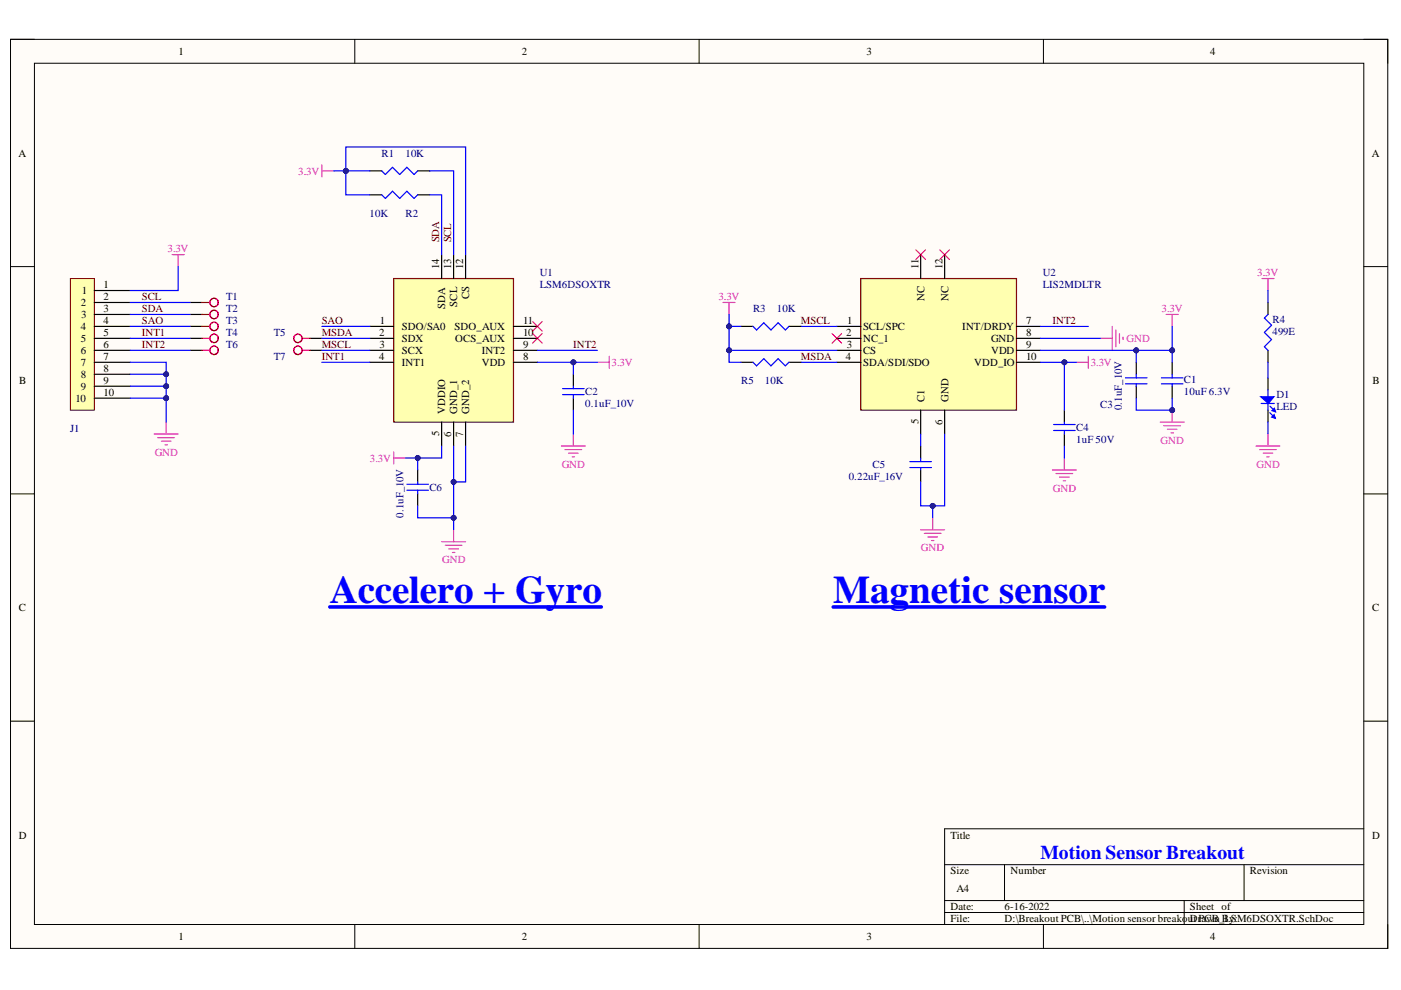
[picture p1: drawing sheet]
<svg xmlns="http://www.w3.org/2000/svg" width="297mm" height="210mm" viewBox="0 0 297 210" stroke-linecap="round" stroke-linejoin="round" font-family="sans-serif">
<defs><g id="words">
<g font-size="8.3" fill="#00f">
<text x="69.9" y="127.8">Accelero + Gyro</text>
<text x="176.6" y="127.8">Magnetic sensor</text>
</g>
<text font-size="4.1" fill="#00f" x="220.6" y="182.2">Motion Sensor Breakout</text>
<g font-size="2.3">
<text x="37.9" y="11.6">1</text>
<text x="110.6" y="11.6">2</text>
<text x="183.7" y="11.6">3</text>
<text x="256.6" y="11.6">4</text>
<text x="3.9" y="33.3">A</text>
<text x="290.8" y="33.3">A</text>
<text x="93.1" y="57.1" transform="rotate(-90 93.1 57.1)">14</text>
<text x="95.7" y="57.1" transform="rotate(-90 95.7 57.1)">13</text>
<text x="98.2" y="57.1" transform="rotate(-90 98.2 57.1)">12</text>
<text x="194.7" y="57.1" transform="rotate(-90 194.7 57.1)">11</text>
<text x="199.8" y="57.1" transform="rotate(-90 199.8 57.1)">12</text>
<text x="17.2" y="64.9">2</text>
<text x="17.3" y="62.4">1</text>
<text x="22" y="61.1">1</text>
<text x="22" y="63.6">2</text>
<text x="94.4" y="65.4" transform="rotate(-90 94.4 65.4)">SDA</text>
<text x="96.9" y="65" transform="rotate(-90 96.9 65)">SCL</text>
<text x="99.5" y="63.5" transform="rotate(-90 99.5 63.5)">CS</text>
<text x="196" y="63.9" transform="rotate(-90 196 63.9)">NC</text>
<text x="201.1" y="63.9" transform="rotate(-90 201.1 63.9)">NC</text>
<text x="17.2" y="70">4</text>
<text x="17.2" y="67.4">3</text>
<text x="22" y="68.7">4</text>
<text x="22" y="66.2">3</text>
<text x="22" y="71.2">5</text>
<text x="80.4" y="71.2">2</text>
<text x="80.5" y="68.7">1</text>
<text x="85.2" y="70">SDO/SA0</text>
<text x="96.4" y="70">SDO_AUX</text>
<text x="110.9" y="71.2">10</text>
<text x="110.9" y="68.7">11</text>
<text x="179.4" y="71.2">2</text>
<text x="179.6" y="68.7">1</text>
<text x="183" y="70">SCL/SPC</text>
<text x="204" y="70">INT/DRDY</text>
<text x="217.6" y="68.7">7</text>
<text x="217.6" y="71.2">8</text>
<text x="17.2" y="72.5">5</text>
<text x="17.2" y="75">6</text>
<text x="17.2" y="77.6">7</text>
<text x="22" y="73.8">6</text>
<text x="22" y="76.3">7</text>
<text x="80.4" y="76.3">4</text>
<text x="80.5" y="73.8">3</text>
<text x="85.2" y="72.5">SDX</text>
<text x="85.2" y="75">SCX</text>
<text x="85.2" y="77.6">INT1</text>
<text x="96.5" y="72.5">OCS_AUX</text>
<text x="102.2" y="77.6">VDD</text>
<text x="102.2" y="75">INT2</text>
<text x="110.9" y="76.3">8</text>
<text x="110.9" y="73.8">9</text>
<text x="179.3" y="76.3">4</text>
<text x="179.5" y="73.8">3</text>
<text x="183" y="72.5">NC_1</text>
<text x="183" y="75">CS</text>
<text x="183" y="77.6">SDA/SDI/SDO</text>
<text x="206.6" y="77.6">VDD_IO</text>
<text x="210.1" y="72.5">GND</text>
<text x="210.1" y="75">VDD</text>
<text x="217.6" y="73.8">9</text>
<text x="217.6" y="76.3">10</text>
<text x="4.1" y="81.4">B</text>
<text x="17.2" y="80.1">8</text>
<text x="17.2" y="82.6">9</text>
<text x="22" y="78.8">8</text>
<text x="22" y="81.4">9</text>
<text x="22" y="83.9">10</text>
<text x="291" y="81.4">B</text>
<text x="16" y="85.2">10</text>
<text x="94.4" y="87.7" transform="rotate(-90 94.4 87.7)">VDDIO</text>
<text x="96.9" y="87.7" transform="rotate(-90 96.9 87.7)">GND_1</text>
<text x="99.5" y="87.7" transform="rotate(-90 99.5 87.7)">GND_2</text>
<text x="194.7" y="90" transform="rotate(-90 194.7 90)">5</text>
<text x="196" y="85.2" transform="rotate(-90 196 85.2)">C1</text>
<text x="201.1" y="85.2" transform="rotate(-90 201.1 85.2)">GND</text>
<text x="93.1" y="92.5" transform="rotate(-90 93.1 92.5)">5</text>
<text x="95.7" y="92.6" transform="rotate(-90 95.7 92.6)">6</text>
<text x="98.2" y="92.6" transform="rotate(-90 98.2 92.6)">7</text>
<text x="199.8" y="90.1" transform="rotate(-90 199.8 90.1)">6</text>
<text x="4" y="129.6">C</text>
<text x="290.9" y="129.6">C</text>
<text x="4" y="177.8">D</text>
<text x="201.5" y="177.8">Title</text>
<text x="290.9" y="177.8">D</text>
<text x="201.5" y="185.4">Size</text>
<text x="214.3" y="185.4">Number</text>
<text x="265" y="185.4">Revision</text>
<text x="202.8" y="189.2">A4</text>
<text x="201.5" y="193">Date:</text>
<text x="201.5" y="195.5">File:</text>
<text x="213" y="193">6-16-2022</text>
<text x="213" y="195.5">D:\Breakout PCB\..\Motion sensor breakouDtrawn By:</text>
<text x="252.3" y="193">Sheet of</text>
<text x="254.1" y="195.5">PCB_LSM6DSOXTR.SchDoc</text>
<text x="37.9" y="199.3">1</text>
<text x="110.6" y="199.3">2</text>
<text x="183.7" y="199.3">3</text>
<text x="256.6" y="199.3">4</text>
</g>
<g font-size="2.3" fill="#000080">
<text x="80.9" y="33.3">R1</text>
<text x="86" y="33.3">10K</text>
<text x="78.3" y="45.9">10K</text>
<text x="86" y="45.9">R2</text>
<text x="114.4" y="58.6">U1</text>
<text x="221.1" y="58.6">U2</text>
<text x="47.9" y="63.6">T1</text>
<text x="114.4" y="61.1">LSM6DSOXTR</text>
<text x="221.1" y="61.1">LIS2MDLTR</text>
<text x="47.9" y="66.2">T2</text>
<text x="47.9" y="68.7">T3</text>
<text x="47.9" y="71.2">T4</text>
<text x="58.1" y="71.2">T5</text>
<text x="159.7" y="66.2">R3</text>
<text x="164.7" y="66.2">10K</text>
<text x="269.8" y="68.5">R4</text>
<text x="269.8" y="71">499E</text>
<text x="47.9" y="73.8">T6</text>
<text x="58.1" y="76.3">T7</text>
<text x="124.1" y="83.7">C2</text>
<text x="157.1" y="81.4">R5</text>
<text x="162.2" y="81.4">10K</text>
<text x="251" y="81.1">C1</text>
<text x="251" y="83.7">10uF 6.3V</text>
<text x="124.1" y="86.2">0.1uF_10V</text>
<text x="233.3" y="86.4">C3</text>
<text x="237.8" y="86.9" transform="rotate(-90 237.8 86.9)">0.1uF_10V</text>
<text x="270.6" y="84.4">D1</text>
<text x="270.6" y="86.9">LED</text>
<text x="14.9" y="91.6">J1</text>
<text x="228.2" y="91.3">C4</text>
<text x="228.2" y="93.9">1uF 50V</text>
<text x="179.9" y="101.7">0.22uF_16V</text>
<text x="185" y="99.2">C5</text>
<text x="91" y="104">C6</text>
<text x="85.5" y="109.7" transform="rotate(-90 85.5 109.7)">0.1uF_10V</text>
</g>
<g font-size="2.3" fill="#f0f">
<text x="63.2" y="37.1">3.3V</text>
<text x="35.5" y="53.5">3.3V</text>
<text x="266.6" y="58.6">3.3V</text>
<text x="152.3" y="63.6">3.3V</text>
<text x="246.3" y="66.2">3.3V</text>
<text x="129.7" y="77.6">3.3V</text>
<text x="231.2" y="77.6">3.3V</text>
<text x="238.9" y="72.5">GND</text>
<text x="246" y="94.1">GND</text>
<text x="32.8" y="96.7">GND</text>
<text x="78.4" y="97.9">3.3V</text>
<text x="119.1" y="99.2">GND</text>
<text x="266.4" y="99.2">GND</text>
<text x="223.2" y="104.3">GND</text>
<text x="93.7" y="119.4">GND</text>
<text x="195.2" y="116.9">GND</text>
</g>
<g font-size="2.3" fill="#800000">
<text x="93.1" y="51.4" transform="rotate(-90 93.1 51.4)">SDA</text>
<text x="95.7" y="51.4" transform="rotate(-90 95.7 51.4)">SCL</text>
<text x="30.1" y="63.6">SCL</text>
<text x="30.1" y="66.2">SDA</text>
<text x="30.1" y="71.2">INT1</text>
<text x="30.1" y="68.7">SAO</text>
<text x="68.2" y="68.7">SAO</text>
<text x="68.2" y="71.2">MSDA</text>
<text x="169.8" y="68.7">MSCL</text>
<text x="223.1" y="68.7">INT2</text>
<text x="30.1" y="73.8">INT2</text>
<text x="68.2" y="76.3">INT1</text>
<text x="68.2" y="73.8">MSCL</text>
<text x="121.5" y="73.8">INT2</text>
<text x="169.8" y="76.3">MSDA</text>
</g>
</g></defs>
<path d="M2.2 8.3h292v192.8h-292z" fill-rule="evenodd" fill="#fffcf8"/>
<path d="M2.2 8.3h292v192.8h-292z" fill="none" stroke="#000" stroke-width=".21"/>
<path d="M7.3 13.4h281.9v182.6h-281.9z" fill-rule="evenodd" fill="#fffcf8"/>
<g fill="none" stroke="#000" stroke-width=".21">
<path d="M2.2 8.3h5.1M7.3 13.4h281.9v182.6h-281.9zM75.2 8.3v5.1M148.2 8.3v5.1M221.2 8.3v5.1M289.2 8.3h5v5.1M2.2 56.5h5.1M289.2 56.5h5M2.2 104.7h5.1M289.2 104.7h5M2.2 152.9h5.1M289.2 152.9h5"/>
<path d="M289.2 175.7h-88.9v20.3M75.2 196v5.1M148.2 196v5.1M200.3 183.3h88.9M200.3 190.9h88.9M200.3 193.5h88.9M213 183.3v7.6M221.2 196v5.1M251.1 190.9v5.1M263.8 183.3v7.6M294.2 196v5.1"/>
</g>
<path d="M83.5 59.1h25.4v30.4h-25.4z" fill-rule="evenodd" fill="#ffffb0"/>
<path d="M83.5 59.1h25.4v30.4h-25.4z" fill="none" stroke="#800000" stroke-width=".25"/>
<g fill="none" stroke="#000" stroke-width=".25">
<path d="M93.6 54v5.1M96.2 54v5.1M98.7 54v5.1M78.4 69.2h5.1M78.4 71.7h5.1M78.4 74.3h5.1M78.4 76.8h5.1M108.9 69.2h5M108.9 71.7h5M108.9 74.3h5M108.9 76.8h5M93.6 89.5v5.1"/>
<path d="M96.2 89.5v5.1M98.7 89.5v5.1"/>
</g>
<path d="M14.9 59.1h5.1v27.9h-5.1z" fill-rule="evenodd" fill="#ffffb0"/>
<path d="M14.9 59.1h5.1v27.9h-5.1z" fill="none" stroke="#800000" stroke-width=".21"/>
<g fill="none" stroke="#000" stroke-width=".25">
<path d="M78.4 36.2h2.5M88.6 36.2h2.5M78.4 41.3h2.5M88.6 41.3h2.5M20 69.2h7.6M20 61.6h7.6M20 64.1h7.6M20 66.7h7.6M20 71.7h7.6M20 74.3h7.6M20 76.8h7.6M20 79.4h7.6"/>
<path d="M40.3 69.2h2.6M40.3 64.1h2.6M40.3 66.7h2.6M40.3 71.7h2.6M40.3 74.3h2.6M65.7 71.7h2.5M65.7 74.3h2.5M121.6 79.4v2.5M20 81.9h7.6M20 84.4h7.6M88.6 99.6v2.6M121.6 84.4v2.6"/>
<path d="M88.6 104.7v2.5"/>
</g>
<g fill="none" stroke="#f0f" stroke-width=".25">
<path d="M68.2 35v2.5M68.2 36.2h2.6M36.5 54h2.5M37.8 54v2.5M126.6 76.8h2.6M129.2 75.5v2.6M32.7 92h5.1M33.5 92.8h3.5M34.2 93.6h2M35 94.3h.5M35.2 89.5v2.5M83.5 95.8v2.6"/>
<path d="M83.5 97.1h2.5M119 94.6h5.1M119.8 95.3h3.5M120.5 96.1h2.1M121.3 96.9h.5M121.6 92v2.6M93.6 114.9h5.1M94.4 115.6h3.5M95.2 116.4h2M95.9 117.1h.5M96.2 112.3v2.6"/>
</g>
<path d="M112.9 68.2l2.1 2M112.9 70.7l2.1 2.1M115 68.2l-2.1 2M115 70.7l-2.1 2.1" fill="none" stroke="#f00" stroke-width=".21"/>
<path d="M80.9 36.2l.8 .8 1.5-1.5 1.5 1.5 1.6-1.5 1.5 1.5 .8-.8M80.9 41.3l.8 .8 1.5-1.6 1.5 1.6 1.6-1.6 1.5 1.6 .8-.8M119.3 82.4h4.5M119.3 83.7h4.5M121.6 81.9v.5M121.6 83.7v.7M86.3 102.7h4.5M86.3 103.9h4.5M88.6 102.2v.5M88.6 103.9v.8" fill="none" stroke="#00f" stroke-width=".25"/>
<g fill="none" stroke="#f00" stroke-width=".25">
<path d="M42.9 64.1h1.5M42.9 66.7h1.5M42.9 69.2h1.5M42.9 71.7h1.5M42.9 74.3h1.5M64.2 71.7h1.5M64.2 74.3h1.5"/>
<circle cx="45.4" cy="71.7" r=".89"/>
<circle cx="45.4" cy="64.1" r=".89"/>
<circle cx="45.4" cy="69.2" r=".89"/>
<circle cx="45.4" cy="74.3" r=".89"/>
<circle cx="45.4" cy="66.7" r=".89"/>
<circle cx="45.4" cy="66.7" r=".9"/>
<circle cx="45.4" cy="74.3" r=".9"/>
<circle cx="63.2" cy="74.3" r=".89"/>
<circle cx="63.2" cy="71.7" r=".89"/>
</g>
<path d="M69.9 128.7h57.6" fill="none" stroke="#00f" stroke-width=".76"/>
<path d="M182.5 59.1h33v27.9h-33z" fill-rule="evenodd" fill="#ffffb0"/>
<path d="M182.5 59.1h33v27.9h-33z" fill="none" stroke="#800000" stroke-width=".25"/>
<g fill="none" stroke="#000" stroke-width=".25">
<path d="M195.2 54v5.1M200.3 54v5.1M177.4 69.2h5.1M177.4 71.7h5.1M177.4 74.3h5.1M177.4 76.8h5.1M215.5 69.2h5.1M215.5 71.7h5.1M215.5 74.3h5.1M215.5 76.8h5.1M195.2 87v5M195.2 94.6v2.5"/>
<path d="M195.2 99.6v2.6M200.3 87v5"/>
</g>
<g fill="none" stroke="#f0f" stroke-width=".25">
<path d="M153.3 64.1h2.5M154.6 64.1v2.6M228.2 76.8h2.5M230.7 75.6v2.5M247.3 66.7h2.5M248.5 66.7v2.5M223.1 99.6h5.1M225.7 97.1v2.5M246 89.5h5.1M246.7 90.3h3.6M247.5 91h2M248.3 91.8h.5"/>
<path d="M248.5 87v2.5M195.2 112.3h5.1M196 113.1h3.5M196.7 113.8h2.1M197.5 114.6h.5M197.7 109.8v2.5M223.9 100.4h3.6M224.7 101.2h2M225.4 101.9h.5"/>
</g>
<path d="M194.2 53l2 2M196.2 53l-2 2M199.3 53l2 2M201.3 53l-2 2M176.4 70.7l2 2.1M178.4 70.7l-2 2.1" fill="none" stroke="#f00" stroke-width=".21"/>
<path d="M192.9 99.1h4.6M192.9 97.9h4.6M195.2 97.1v.8M195.2 99.1v.5" fill="none" stroke="#00f" stroke-width=".25"/>
<circle cx="248.5" cy="87" r=".51" fill="#000080"/>
<circle cx="248.5" cy="87" r=".51" fill="none" stroke="#000080" stroke-width=".21"/>
<path d="M267.6 59.1h2.5M268.8 59.1v2.5M233.3 71.7h2.5M235.8 69.2v5.1M236.6 70v3.5M237.4 70.7v2.1M238.1 71.5v.5M266.3 94.6h5.1M267.1 95.3h3.5M267.8 96.1h2M268.6 96.9h.5M268.8 92v2.6" fill="none" stroke="#f0f" stroke-width=".25"/>
<path d="M268.8 80.1v2.6M268.8 87v2.5" fill="none" stroke="#000" stroke-width=".25"/>
<path d="M268.8 82.7v4.3" fill="none" stroke="#00f" stroke-width=".25"/>
<path d="M267.3 84.1h2.8l-1.2 1.4z" fill="#00f"/>
<path d="M267.3 84.1h2.8l-1.2 1.4zM267.4 85.5h2.8" fill="none" stroke="#00f" stroke-width=".25"/>
<path d="M269.7 87.1l.5-.5 .2 .7z" fill="#00f"/>
<path d="M269.3 86.1l1.1 1.2M269.7 87.1l.5-.5 .2 .7z" fill="none" stroke="#00f" stroke-width=".25"/>
<path d="M269.6 88.4l.5-.5 .3 .8z" fill="#00f"/>
<g fill="none" stroke="#00f" stroke-width=".25">
<path d="M27.6 64.1h12.7M27.6 66.7h12.7M27.6 69.2h12.7M27.6 71.7h12.7M27.6 74.3h12.7M68.2 69.2h10.2M68.2 71.7h10.2M68.2 74.3h10.2M68.2 76.8h10.2M240.9 79.4v.7M248.5 79.4v.7M268.8 66.7l-.7 .7 1.5 1.6-1.5 1.5 1.5 1.5-1.5 1.5 .7 .8"/>
<path d="M93.6 94.6v2.5h-7.6M223.4 90h4.6M223.4 91.3h4.6M225.7 89.5v.5M225.7 91.3v.7M238.6 81.4h4.6M238.6 80.1h4.6M240.9 81.4v.5M246.2 81.4h4.6M246.2 80.1h4.6M248.5 81.4v.5M269.2 87.5l1.2 1.2"/>
<path d="M269.6 88.4l.5-.5 .3 .8z"/>
</g>
<path d="M240.9 76.8v2.6M248.5 76.8v2.6M268.8 64.1v2.6M268.8 74.3v2.5M225.7 87v2.5M225.7 92v2.6M240.9 81.9v2.5M248.5 81.9v2.5" fill="none" stroke="#000" stroke-width=".25"/>
<path d="M176.7 128.7h57.5" fill="none" stroke="#00f" stroke-width=".76"/>
<circle cx="88.6" cy="97.1" r=".51" fill="#000080"/>
<circle cx="88.6" cy="97.1" r=".51" fill="none" stroke="#000080" stroke-width=".21"/>
<path d="M96.2 94.6v7.6h2.5v-7.6" fill="none" stroke="#00f" stroke-width=".25"/>
<circle cx="96.2" cy="102.2" r=".51" fill="#000080"/>
<circle cx="96.2" cy="102.2" r=".51" fill="none" stroke="#000080" stroke-width=".21"/>
<path d="M96.2 102.2v10.1" fill="none" stroke="#00f" stroke-width=".25"/>
<circle cx="96.2" cy="102.2" r=".51" fill="#000080"/>
<circle cx="96.2" cy="102.2" r=".51" fill="none" stroke="#000080" stroke-width=".21"/>
<circle cx="96.2" cy="109.8" r=".51" fill="#000080"/>
<circle cx="96.2" cy="109.8" r=".51" fill="none" stroke="#000080" stroke-width=".21"/>
<path d="M113.9 76.8h12.7" fill="none" stroke="#00f" stroke-width=".25"/>
<circle cx="121.6" cy="76.8" r=".51" fill="#000080"/>
<circle cx="121.6" cy="76.8" r=".51" fill="none" stroke="#000080" stroke-width=".21"/>
<path d="M78.4 36.2h-5.1v5.1h5.1M91.1 36.2h5.1v17.8M91.1 41.3h2.5v12.7M113.9 74.3h12.7" fill="none" stroke="#00f" stroke-width=".25"/>
<circle cx="73.3" cy="36.2" r=".51" fill="#000080"/>
<circle cx="73.3" cy="36.2" r=".51" fill="none" stroke="#000080" stroke-width=".21"/>
<path d="M70.8 36.2h2.5" fill="none" stroke="#00f" stroke-width=".25"/>
<circle cx="73.3" cy="36.2" r=".51" fill="#000080"/>
<circle cx="73.3" cy="36.2" r=".51" fill="none" stroke="#000080" stroke-width=".21"/>
<path d="M73.3 36.2v-5h25.4v22.8" fill="none" stroke="#00f" stroke-width=".25"/>
<circle cx="73.3" cy="36.2" r=".51" fill="#000080"/>
<circle cx="73.3" cy="36.2" r=".51" fill="none" stroke="#000080" stroke-width=".21"/>
<path d="M37.8 56.5v5.1h-10.2M27.6 76.8h7.6v12.7" fill="none" stroke="#00f" stroke-width=".25"/>
<circle cx="35.2" cy="79.4" r=".51" fill="#000080"/>
<circle cx="35.2" cy="79.4" r=".51" fill="none" stroke="#000080" stroke-width=".21"/>
<circle cx="35.2" cy="81.9" r=".51" fill="#000080"/>
<circle cx="35.2" cy="81.9" r=".51" fill="none" stroke="#000080" stroke-width=".21"/>
<circle cx="35.2" cy="84.4" r=".51" fill="#000080"/>
<circle cx="35.2" cy="84.4" r=".51" fill="none" stroke="#000080" stroke-width=".21"/>
<path d="M27.6 79.4h7.6" fill="none" stroke="#00f" stroke-width=".25"/>
<circle cx="35.2" cy="79.4" r=".51" fill="#000080"/>
<circle cx="35.2" cy="79.4" r=".51" fill="none" stroke="#000080" stroke-width=".21"/>
<path d="M27.6 81.9h7.6" fill="none" stroke="#00f" stroke-width=".25"/>
<circle cx="35.2" cy="81.9" r=".51" fill="#000080"/>
<circle cx="35.2" cy="81.9" r=".51" fill="none" stroke="#000080" stroke-width=".21"/>
<path d="M27.6 84.4h7.6" fill="none" stroke="#00f" stroke-width=".25"/>
<circle cx="35.2" cy="84.4" r=".51" fill="#000080"/>
<circle cx="35.2" cy="84.4" r=".51" fill="none" stroke="#000080" stroke-width=".21"/>
<path d="M88.6 97.1v2.5" fill="none" stroke="#00f" stroke-width=".25"/>
<circle cx="88.6" cy="97.1" r=".51" fill="#000080"/>
<circle cx="88.6" cy="97.1" r=".51" fill="none" stroke="#000080" stroke-width=".21"/>
<path d="M88.6 107.2v2.6h7.6" fill="none" stroke="#00f" stroke-width=".25"/>
<circle cx="96.2" cy="109.8" r=".51" fill="#000080"/>
<circle cx="96.2" cy="109.8" r=".51" fill="none" stroke="#000080" stroke-width=".21"/>
<path d="M121.6 76.8v2.6" fill="none" stroke="#00f" stroke-width=".25"/>
<circle cx="121.6" cy="76.8" r=".51" fill="#000080"/>
<circle cx="121.6" cy="76.8" r=".51" fill="none" stroke="#000080" stroke-width=".21"/>
<path d="M169.8 76.8h7.6M169.8 69.2h7.6M121.6 87v5M195.2 92v2.6M197.7 107.3v2.5" fill="none" stroke="#00f" stroke-width=".25"/>
<circle cx="197.7" cy="107.2" r=".51" fill="#000080"/>
<circle cx="197.7" cy="107.2" r=".51" fill="none" stroke="#000080" stroke-width=".21"/>
<path d="M248.5 74.3v2.5M225.7 94.6v2.5" fill="none" stroke="#00f" stroke-width=".25"/>
<circle cx="248.5" cy="74.3" r=".51" fill="#000080"/>
<circle cx="248.5" cy="74.3" r=".51" fill="none" stroke="#000080" stroke-width=".21"/>
<path d="M220.6 71.7h12.7M220.6 69.2h10.1M220.6 76.8h5.1M268.8 61.6v2.5M268.8 76.8v3.3M268.8 89.5v2.5" fill="none" stroke="#00f" stroke-width=".25"/>
<circle cx="225.7" cy="76.8" r=".51" fill="#000080"/>
<circle cx="225.7" cy="76.8" r=".51" fill="none" stroke="#000080" stroke-width=".21"/>
<path d="M240.9 74.3v2.5" fill="none" stroke="#00f" stroke-width=".25"/>
<circle cx="240.9" cy="74.3" r=".51" fill="#000080"/>
<circle cx="240.9" cy="74.3" r=".51" fill="none" stroke="#000080" stroke-width=".21"/>
<path d="M240.9 84.4v2.6h7.6v-2.6" fill="none" stroke="#00f" stroke-width=".25"/>
<circle cx="248.5" cy="87" r=".51" fill="#000080"/>
<circle cx="248.5" cy="87" r=".51" fill="none" stroke="#000080" stroke-width=".21"/>
<path d="M228.2 76.8h-2.5v10.2" fill="none" stroke="#00f" stroke-width=".25"/>
<circle cx="225.7" cy="76.8" r=".51" fill="#000080"/>
<circle cx="225.7" cy="76.8" r=".51" fill="none" stroke="#000080" stroke-width=".21"/>
<path d="M157.1 69.2h2.6M157.1 76.8h2.6M167.3 69.2h2.5M167.3 76.8h2.5" fill="none" stroke="#000" stroke-width=".25"/>
<path d="M154.6 69.2h2.5M159.7 69.2l.7 .8 1.5-1.6 1.6 1.6 1.5-1.6 1.5 1.6 .8-.8M159.7 76.8l.7 .8 1.5-1.5 1.6 1.5 1.5-1.5 1.5 1.5 .8-.8" fill="none" stroke="#00f" stroke-width=".25"/>
<circle cx="154.6" cy="69.2" r=".51" fill="#000080"/>
<circle cx="154.6" cy="69.2" r=".51" fill="none" stroke="#000080" stroke-width=".21"/>
<path d="M154.6 74.3v2.5h2.5" fill="none" stroke="#00f" stroke-width=".25"/>
<circle cx="154.6" cy="74.3" r=".51" fill="#000080"/>
<circle cx="154.6" cy="74.3" r=".51" fill="none" stroke="#000080" stroke-width=".21"/>
<path d="M154.6 66.7v7.6h22.8" fill="none" stroke="#00f" stroke-width=".25"/>
<circle cx="154.6" cy="74.3" r=".51" fill="#000080"/>
<circle cx="154.6" cy="74.3" r=".51" fill="none" stroke="#000080" stroke-width=".21"/>
<circle cx="154.6" cy="69.2" r=".51" fill="#000080"/>
<circle cx="154.6" cy="69.2" r=".51" fill="none" stroke="#000080" stroke-width=".21"/>
<path d="M248.5 69.2v5.1h-27.9" fill="none" stroke="#00f" stroke-width=".25"/>
<circle cx="240.9" cy="74.3" r=".51" fill="#000080"/>
<circle cx="240.9" cy="74.3" r=".51" fill="none" stroke="#000080" stroke-width=".21"/>
<circle cx="248.5" cy="74.3" r=".51" fill="#000080"/>
<circle cx="248.5" cy="74.3" r=".51" fill="none" stroke="#000080" stroke-width=".21"/>
<path d="M200.3 92v15.3h-5.1v-5.1" fill="none" stroke="#00f" stroke-width=".25"/>
<circle cx="197.7" cy="107.2" r=".51" fill="#000080"/>
<circle cx="197.7" cy="107.2" r=".51" fill="none" stroke="#000080" stroke-width=".21"/>
<use href="#words"/>
</svg>
